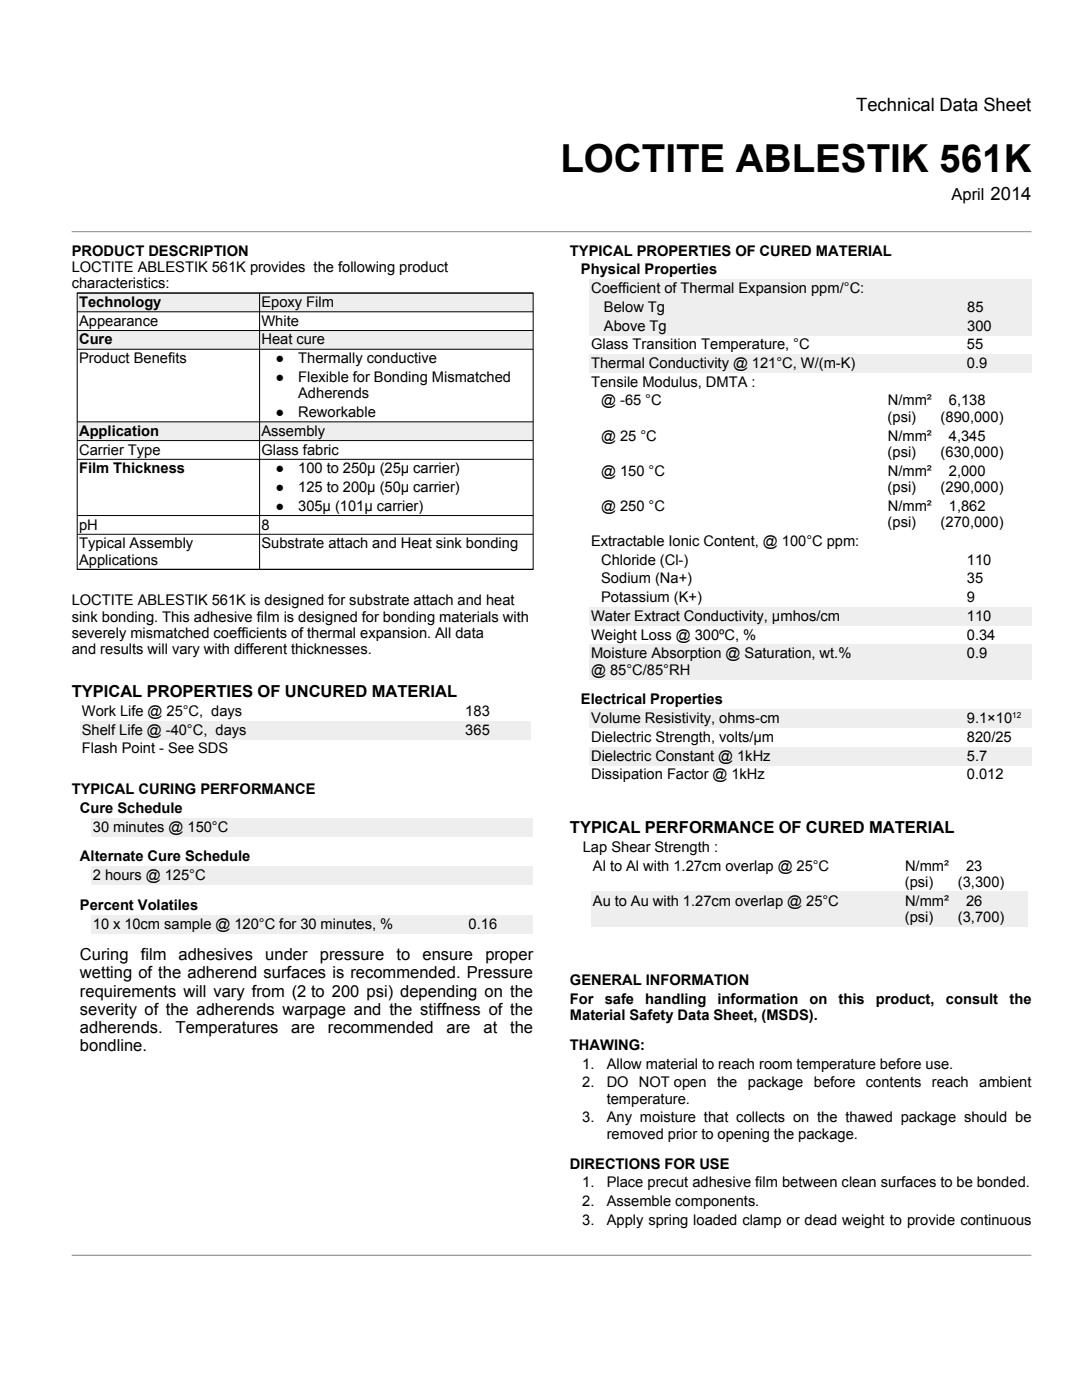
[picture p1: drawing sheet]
<svg xmlns="http://www.w3.org/2000/svg" width="205mm" height="269mm" viewBox="0 0 205 269" stroke-linecap="round" stroke-linejoin="round" font-family="sans-serif">
<defs><g id="words">
<text font-size="7.4" x="107.5" y="33.1">LOCTITE ABLESTIK 561K</text>
<text font-size="3.5" x="164.3" y="21.2">Technical Data Sheet</text>
<g font-size="3.2">
<text x="182.6" y="38.5">April-2014</text>
<text x="13.8" y="133.8">TYPICAL PROPERTIES OF UNCURED MATERIAL</text>
<text x="109.4" y="159.9">TYPICAL PERFORMANCE OF CURED MATERIAL</text>
<text x="15.3" y="184.4">Curing</text>
<text x="27" y="184.4">film</text>
<text x="34.3" y="184.4">adhesives</text>
<text x="50.9" y="184.4">under</text>
<text x="61.4" y="184.4">pressure</text>
<text x="76.1" y="184.4">to</text>
<text x="81.1" y="184.4">ensure</text>
<text x="93.1" y="184.4">proper</text>
<text x="15.3" y="187.9">wetting of the adherend surfaces is recommended. Pressure</text>
<text x="15.3" y="191.3">requirements will vary from (2 to 200 psi) depending on the</text>
<text x="15.3" y="194.8">severity of the adherends warpage and the stiffness of the</text>
<text x="15.3" y="198.3">adherends.</text>
<text x="15.3" y="201.8">bondline.</text>
<text x="33.7" y="198.3">Temperatures</text>
<text x="55.9" y="198.3">are</text>
<text x="62.9" y="198.3">recommended</text>
<text x="85.7" y="198.3">are</text>
<text x="92.8" y="198.3">at</text>
<text x="97.9" y="198.3">the</text>
</g>
<g font-size="2.8">
<text x="13.8" y="52.2">LOCTITE ABLESTIK 561K provides the following product</text>
<text x="13.8" y="49.1">PRODUCT DESCRIPTION</text>
<text x="109.4" y="49.1">TYPICAL PROPERTIES OF CURED MATERIAL</text>
<text x="111.5" y="52.7">Physical Properties</text>
<text x="13.8" y="55.4">characteristics:</text>
<text x="15.2" y="58.9">Technology</text>
<text x="50.2" y="58.9">Epoxy Film</text>
<text x="113.4" y="56.3">Coefficient of Thermal Expansion ppm/°C:</text>
<text x="115.9" y="59.9">Below Tg</text>
<text x="185.6" y="59.9">85</text>
<text x="15.2" y="62.5">Appearance</text>
<text x="50.2" y="62.5">White</text>
<text x="115.9" y="63.5">Above Tg</text>
<text x="185.6" y="63.5">300</text>
<text x="15.2" y="66.1">Cure</text>
<text x="15.2" y="69.7">Product Benefits</text>
<text x="50.2" y="66.1">Heat cure</text>
<text x="52.8" y="69.7">●</text>
<text x="57.2" y="69.7">Thermally conductive</text>
<text x="113.4" y="67.1">Glass Transition Temperature, °C</text>
<text x="113.4" y="70.7">Thermal Conductivity @ 121°C, W/(m-K)</text>
<text x="185.5" y="67.1">55</text>
<text x="185.5" y="70.7">0.9</text>
<text x="52.8" y="73.3">●</text>
<text x="57.2" y="73.3">Flexible for Bonding Mismatched</text>
<text x="57.2" y="76.5">Adherends</text>
<text x="113.4" y="74.3">Tensile Modulus, DMTA :</text>
<text x="115.4" y="77.9">@ -65 °C</text>
<text x="170.3" y="77.9">N/mm²</text>
<text x="182.1" y="77.9">6,138</text>
<text x="15.2" y="83.7">Application</text>
<text x="50.2" y="83.7">Assembly</text>
<text x="52.8" y="80.1">●</text>
<text x="57.2" y="80.1">Reworkable</text>
<text x="170.3" y="81">(psi)</text>
<text x="180.5" y="81">(890,000)</text>
<text x="15.2" y="87.3">Carrier Type</text>
<text x="50.2" y="87.3">Glass fabric</text>
<text x="115.4" y="84.6">@ 25 °C</text>
<text x="170.3" y="87.7">(psi)</text>
<text x="170.3" y="84.6">N/mm²</text>
<text x="180.5" y="87.7">(630,000)</text>
<text x="182.1" y="84.6">4,345</text>
<text x="15.2" y="90.9">Film Thickness</text>
<text x="52.8" y="90.9">●</text>
<text x="52.8" y="94.5">●</text>
<text x="57.2" y="90.9">100 to 250µ (25µ carrier)</text>
<text x="57.2" y="94.5">125 to 200µ (50µ carrier)</text>
<text x="115.4" y="91.3">@ 150 °C</text>
<text x="170.3" y="94.5">(psi)</text>
<text x="170.3" y="91.3">N/mm²</text>
<text x="180.5" y="94.5">(290,000)</text>
<text x="182.1" y="91.3">2,000</text>
<text x="15.2" y="101.7">pH</text>
<text x="50.2" y="101.7">8</text>
<text x="52.8" y="98.1">●</text>
<text x="57.2" y="98.1">305µ (101µ carrier)</text>
<text x="115.4" y="98.1">@ 250 °C</text>
<text x="170.3" y="101.2">(psi)</text>
<text x="170.3" y="98.1">N/mm²</text>
<text x="180.5" y="101.2">(270,000)</text>
<text x="182.1" y="98.1">1,862</text>
<text x="15.2" y="105.3">Typical Assembly</text>
<text x="50.2" y="105.3">Substrate attach and Heat sink bonding</text>
<text x="113.4" y="104.8">Extractable Ionic Content, @ 100°C ppm:</text>
<text x="15.2" y="108.4">Applications</text>
<text x="115.4" y="112">Sodium (Na+)</text>
<text x="115.4" y="108.4">Chloride (Cl-)</text>
<text x="185.5" y="108.4">110</text>
<text x="185.5" y="112">35</text>
<text x="13.8" y="116.2">LOCTITE ABLESTIK 561K is designed for substrate attach and heat</text>
<text x="13.8" y="119.4">sink bonding. This adhesive film is designed for bonding materials with</text>
<text x="113.4" y="119.2">Water Extract Conductivity, µmhos/cm</text>
<text x="115.4" y="115.6">Potassium (K+)</text>
<text x="185.5" y="115.6">9</text>
<text x="185.5" y="119.2">110</text>
<text x="13.8" y="125.7">and results will vary with different thicknesses.</text>
<text x="13.8" y="122.5">severely mismatched coefficients of thermal expansion. All data</text>
<text x="113.4" y="122.8">Weight Loss @ 300ºC, %</text>
<text x="185.5" y="122.8">0.34</text>
<text x="113.4" y="129.5">@ 85°C/85°RH</text>
<text x="113.4" y="126.4">Moisture Absorption @ Saturation, wt.%</text>
<text x="185.5" y="126.4">0.9</text>
<text x="15.7" y="137.5">Work Life @ 25°C, days</text>
<text x="89.3" y="137.5">183</text>
<text x="111.5" y="135.3">Electrical Properties</text>
<text x="15.7" y="141.1">Shelf Life @ -40°C, days</text>
<text x="89.3" y="141.1">365</text>
<text x="113.4" y="142.5">Dielectric Strength, volts/µm</text>
<text x="113.4" y="138.9">Volume Resistivity, ohms-cm</text>
<text x="185.5" y="138.9">9.1×10</text>
<text x="185.5" y="142.5">820/25</text>
<text x="15.7" y="144.7">Flash Point - See SDS</text>
<text x="113.4" y="146.1">Dielectric Constant @ 1kHz</text>
<text x="113.4" y="149.6">Dissipation Factor @ 1kHz</text>
<text x="185.5" y="149.6">0.012</text>
<text x="185.5" y="146.1">5.7</text>
<text x="13.8" y="152.5">TYPICAL CURING PERFORMANCE</text>
<text x="15.3" y="156.1">Cure Schedule</text>
<text x="17.8" y="159.7">30 minutes @ 150°C</text>
<text x="15.3" y="165.4">Alternate Cure Schedule</text>
<text x="111.8" y="163.6">Lap Shear Strength :</text>
<text x="113.8" y="167.2">Al to Al with 1.27cm overlap @ 25°C</text>
<text x="173.7" y="167.2">N/mm²</text>
<text x="185.4" y="167.2">23</text>
<text x="17.8" y="169">2 hours @ 125°C</text>
<text x="113.8" y="173.9">Au to Au with 1.27cm overlap @ 25°C</text>
<text x="173.6" y="170.3">(psi)</text>
<text x="173.7" y="173.9">N/mm²</text>
<text x="183.8" y="170.3">(3,300)</text>
<text x="185.4" y="173.9">26</text>
<text x="15.3" y="174.7">Percent Volatiles</text>
<text x="17.8" y="178.3">10 x 10cm sample @ 120°C for 30 minutes, %</text>
<text x="89.9" y="178.3">0.16</text>
<text x="173.6" y="177.1">(psi)</text>
<text x="183.8" y="177.1">(3,700)</text>
<text x="109.4" y="189.1">GENERAL INFORMATION</text>
<text x="109.4" y="195.9">Material Safety Data Sheet, (MSDS).</text>
<text x="109.4" y="192.7">For</text>
<text x="116" y="192.7">safe</text>
<text x="123.8" y="192.7">handling</text>
<text x="137.7" y="192.7">information</text>
<text x="155.3" y="192.7">on</text>
<text x="160.9" y="192.7">this</text>
<text x="168.1" y="192.7">product,</text>
<text x="181.5" y="192.7">consult</text>
<text x="193.7" y="192.7">the</text>
<text x="109.4" y="201.6">THAWING:</text>
<text x="111.7" y="208.8">2.</text>
<text x="111.7" y="205.2">1.</text>
<text x="116.4" y="208.8">DO NOT open</text>
<text x="116.4" y="205.2">Allow material to reach room temperature before use.</text>
<text x="137.6" y="208.8">the</text>
<text x="143.5" y="208.8">package</text>
<text x="156.2" y="208.8">before</text>
<text x="166.2" y="208.8">contents</text>
<text x="178.8" y="208.8">reach</text>
<text x="187.9" y="208.8">ambient</text>
<text x="111.7" y="215.5">3.</text>
<text x="116.4" y="211.9">temperature.</text>
<text x="116.4" y="215.5">Any moisture that collects on the thawed package should be</text>
<text x="116.4" y="218.7">removed prior to opening the package.</text>
<text x="109.4" y="224.4">DIRECTIONS FOR USE</text>
<text x="111.7" y="228">1.</text>
<text x="116.4" y="228">Place precut adhesive film between clean surfaces to be bonded.</text>
<text x="111.7" y="231.6">2.</text>
<text x="116.4" y="231.6">Assemble components.</text>
<text x="111.7" y="235.2">3.</text>
<text x="116.4" y="235.2">Apply spring loaded clamp or dead weight to provide continuous</text>
</g>
<text font-size="1.6" x="194.2" y="137.8">12</text>
</g></defs>
<path d="M13.8 44.5h184.1z" fill="none" stroke="#808080" stroke-width=".19"/>
<g fill="#eeeef0">
<path d="M14.8 56.3h35v3.6h-35z"/>
<path d="M49.8 56.3h52.5v3.6h-52.5z"/>
</g>
<path d="M49.8 56.3v3.6zM49.8 59.9v3.6z" fill="none" stroke="#000" stroke-width=".19"/>
<g fill="#eeeef0">
<path d="M14.8 63.5h35v3.6h-35z"/>
<path d="M49.8 63.5h52.5v3.6h-52.5z"/>
</g>
<path d="M49.8 63.5v3.6zM49.8 67.1v13.9z" fill="none" stroke="#000" stroke-width=".19"/>
<g fill="#eeeef0">
<path d="M14.8 81h35v3.6h-35z"/>
<path d="M49.8 81h52.5v3.6h-52.5z"/>
</g>
<g fill="none" stroke="#000" stroke-width=".19">
<path d="M14.8 56.3h87.5v53h-87.5zM14.8 56.3h87.5zM14.8 59.9h87.5zM14.8 63.5h87.5zM14.8 67.1h87.5zM14.8 81h87.5zM14.8 84.6h87.5zM14.8 88.2h87.5zM14.8 99h87.5zM49.8 81v3.6zM49.8 84.6v3.6zM49.8 88.2v10.8z"/>
<path d="M49.8 99v3.6zM14.8 102.6h87.5zM14.8 109.3h87.5zM49.8 102.6v6.7z"/>
</g>
<g fill="#eeeef0">
<path d="M15.3 138.4h73.6v3.6h-73.6z"/>
<path d="M88.9 138.4h13.1v3.6h-13.1z"/>
<path d="M17.5 157h72.1v3.6h-72.1z"/>
<path d="M89.6 157h12.7v3.6h-12.7z"/>
<path d="M17.5 166.3h72.1v3.6h-72.1z"/>
<path d="M89.6 166.3h12.7v3.6h-12.7z"/>
<path d="M17.5 175.6h72.1v3.6h-72.1z"/>
<path d="M89.6 175.6h12.7v3.6h-12.7z"/>
<path d="M113.1 53.6h84.8v10.8h-84.8z"/>
<path d="M113.1 68h72.1v3.6h-72.1z"/>
<path d="M185.2 68h12.7v3.6h-12.7z"/>
<path d="M113.1 116.5h72.1v3.6h-72.1z"/>
<path d="M185.2 116.5h12.7v3.6h-12.7z"/>
<path d="M113.1 123.7h72.1v6.8h-72.1z"/>
<path d="M185.2 123.7h12.7v6.8h-12.7z"/>
<path d="M113.1 136.2h72.1v3.6h-72.1z"/>
<path d="M185.2 136.2h12.7v3.6h-12.7z"/>
<path d="M113.1 143.4h72.1v3.6h-72.1z"/>
<path d="M185.2 143.4h12.7v3.6h-12.7z"/>
<path d="M113.4 171.2h54.5v6.8h-54.5z"/>
<path d="M167.9 171.2h29.3v6.8h-29.3z"/>
</g>
<path d="M13.8 241h184.1z" fill="none" stroke="#808080" stroke-width=".19"/>
<use href="#words"/>
</svg>
